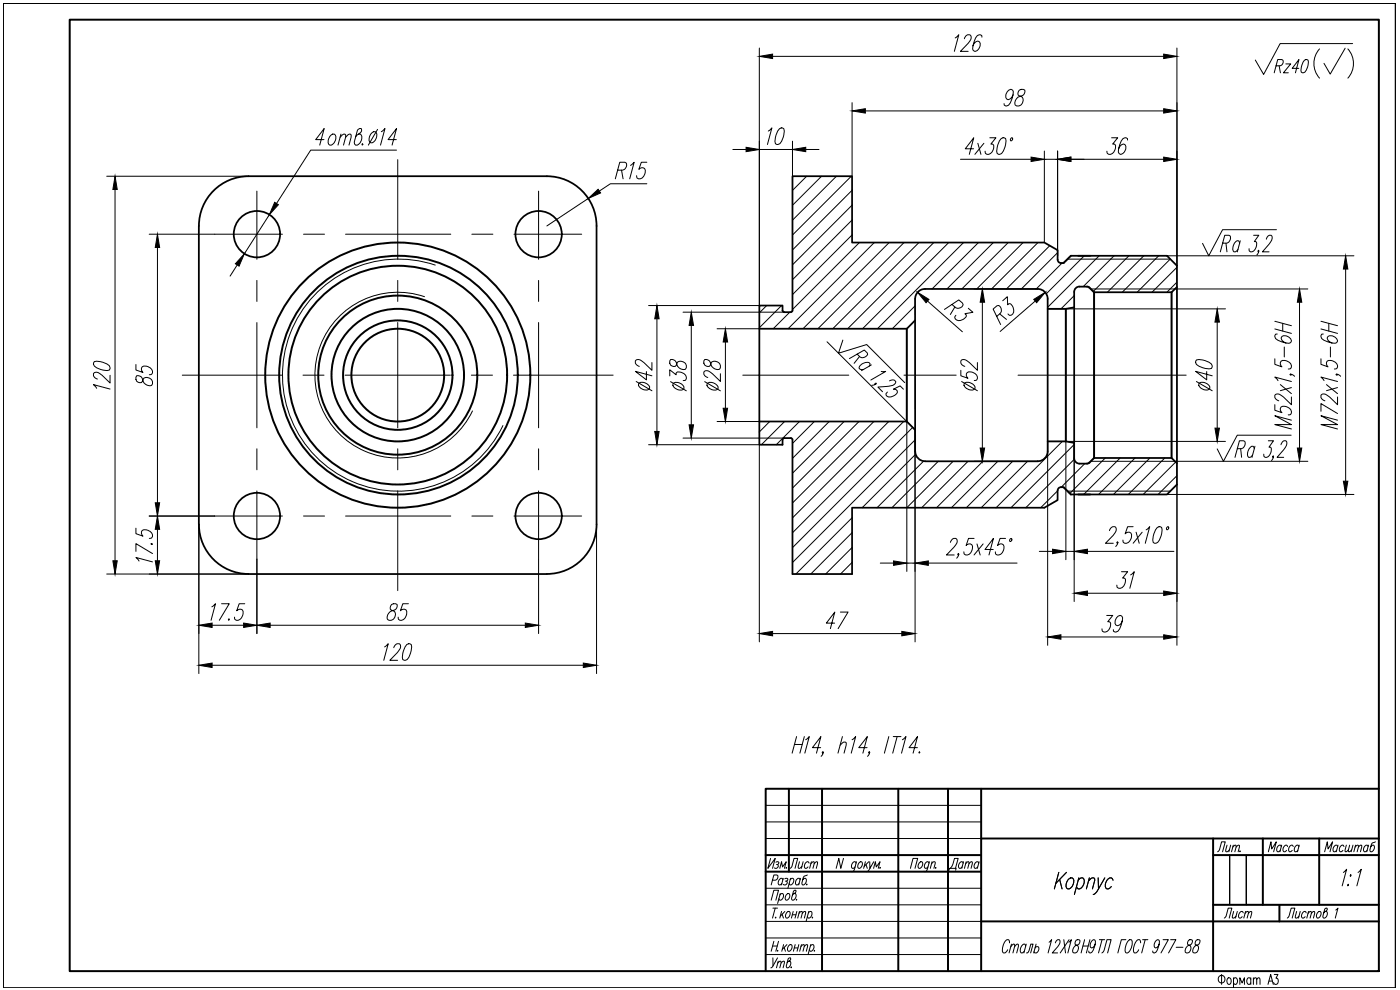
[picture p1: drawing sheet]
<svg xmlns="http://www.w3.org/2000/svg" width="420mm" height="297mm" viewBox="0 0 420 297" stroke-linecap="round" stroke-linejoin="round" font-family="sans-serif">
<defs><g id="words">
<text font-size="7.5" x="381" y="22.9">Rz40</text>
<text font-size="7.1" x="283.6" y="262.5">Дата</text>
<text font-size="6.6" x="396.2" y="256.8">Масштаб</text>
<g font-size="6.2">
<text x="236" y="261.8">Лист</text>
<text x="366.2" y="276.6">Лист</text>
</g>
</g></defs>
<!-- layer: 0 -->
<g fill="none" stroke="#000" stroke-width=".3">
<path d="M1 1h417.8v295.3h-417.8zM1 1h208.9h-208.9M209.9 1h208.9h-208.9M418.8 1v295.3M130.6 79.5a34.8 34.8 0 0 0-43.5 20.6 34.8 34.8 0 0 0 18.7 44.4 34.8 34.8 0 0 0 45.1-16.8M320.4 77.7h30.8M366.9 73h1.3a1.68 1.68 0 0 0 1-2.2l-.4-.2h-1.2l-1.4 5M367.9 73l.3 2.6M372 73l-.3-.8a2.21 2.21 0 0 0-1.7 2.9l.3 .5h.5l.7-.8M372.2 72.2l-.9 3.4M376.2 70.6h1.6l-1.4 1.9h.5a2.13 2.13 0 0 1-1.6 3.1l-.3-.3-.1-.7M377.8 75.3l-.2 .3 .1-.5v.7l-.5 .7"/>
<path d="M380 71.8l.1-.3a1.05 1.05 0 0 1 1.6-.7l.1 .3a2.79 2.79 0 0 1-.9 2.1l-2 2.4h2M383.1 68.9h-16.2l-4.1 7.9-1.9-3.8M127.4 89a24.9 24.9 0 0 0-31.2 14.6 24.9 24.9 0 0 0 13.3 31.8 24.9 24.9 0 0 0 32.3-12.1M327.3 86.7h25.3M252.9 102l-1.3 4 8.5-2.6 11.4 11.4M257.2 106.3l1 .8a1.69 1.69 0 0 0 2.2-.8l-.1-.4-.9-.9-4.5 2.6M258 107l-1.7 2M260.9 109.9l.2-.8a2.18 2.18 0 0 0-3.1 .9l-.2 .5 .3 .3h1.1M261.5 109.5l-3 1.7M262.9 115.2h-.3l.1-.2h.3l-.5 .5-.9 .1M264.5 111.4h1.3l-4.4 2.6M267 114.3l.2-.1a1.05 1.05 0 0 1 1.6 .6 2.09 2.09 0 0 1-2.2 1.1l-3.1 .2 1.4 1.4"/>
<path d="M271.1 116.8l-1-1-2 1 .9 .1 .2 .3a1.33 1.33 0 0 1-1.1 1.6 1.38 1.38 0 0 1-2.2-.6l.4-.6M327.3 138.4h25.3M371.3 134.6h1.3a1.68 1.68 0 0 0 1-2.1l-.4-.3h-1.2l-1.4 5M372.3 134.6l.3 2.6M376.4 134.6l-.3-.7a2.25 2.25 0 0 0-1.7 2.9l.3 .4h.5l.7-.7M376.6 133.9l-.9 3.3M380.6 132.2h1.6l-1.4 2h.5a2.12 2.12 0 0 1-1.6 3l-.3-.2-.1-.7M382.2 137l-.2 .2-.1-.2 .2-.2v.7l-.5 .7M384.4 133.4l.1-.2a1.05 1.05 0 0 1 1.6-.7l.1 .2a2.79 2.79 0 0 1-.9 2.2l-2 2.3h2M387.5 130.6h-16.2l-4.1 7.8-1.9-3.7M320.4 147.4h30.8M229.8 241.6h64.7"/>
<path d="M229.8 246.6h64.7M229.8 251.6h64.7M229.8 266.5h64.7M229.8 271.5h64.7M229.8 276.5h64.7M369 271.5v-14.9v14.9M374 271.5v-14.9v14.9M229.8 281.4h64.7M229.8 286.4h64.7"/>
</g>
<g fill="none" stroke="#000" stroke-width=".3">
<path d="M238.4 223.4h2.4M239.1 221l-1.4 5M241.4 221l-1.3 5M241.8 222l1.1-1-1.4 5M246.3 224.3h-2.5l2.6-3.3-1.4 5M247.1 225.7l-.2 .3-.2-.3 .3-.2a1.34 1.34 0 0 1-.6 1.4M252.1 223.6l1.1-.9h.5l.3 .2-.7 3.1M252.8 221l-1.3 5M255.7 222l1.1-1-1.3 5M260.2 224.3h-2.5l2.6-3.3-1.3 5M261 225.7l-.2 .3-.1-.3 .2-.2a1.34 1.34 0 0 1-.5 1.4M266.7 221l-1.3 5"/>
<path d="M268.1 221h2.3M269.2 221l-1.3 5M270.8 222l1.1-1-1.3 5M275.3 224.3h-2.5l2.6-3.3-1.4 5M276 225.5l-.2 .2 .1 .3 .2-.3M231.3 257.6l-.9 2.9 2.2-2.9-.8 2.9M232.8 258.7h.9a.57 .57 0 0 1-.6 .7M233.3 259.4a.7 .7 0 0 1 0 1 .7 .7 0 0 1-.9 0M253.1 257.6l-.8 2.9-.6-2.9-.8 2.9M256.9 259l-.1-.3a1.09 1.09 0 0 0-1.2 .5 1.09 1.09 0 0 0 .2 1.3l.8-.4M257 258.6l-.8 2.6a.52 .52 0 0 1-.8 .2M257.7 259l.8-.4a1.25 1.25 0 0 1-.8 1.9 1.01 1.01 0 0 1 0-1.5z"/>
<path d="M259.7 258.6l-.5 1.9M259.9 259.4l.4 1.1M260.7 258.6l-1.4 1.4M261 258.6l.1 1.9 1.1-1.9M275.8 259l.8-.4a1.25 1.25 0 0 1-.8 1.9 1.01 1.01 0 0 1 0-1.5zM278.8 259l-.3-.4a1.25 1.25 0 0 0-.8 1.9l.8-.4M278.9 258.6l-.6 2.2a.82 .82 0 0 1-.9 .7l-.1-.1M279.6 259.1l.6-.5 .5 .1-.4 1.8M279.7 258.6l-.5 1.9M365.4 255.6l.6-.6 .6-2.4h1.1l-.8 3M368.2 253.6l-.4 1.8 .5 .2 .7-.6M369.3 253.6l-.5 2"/>
<path d="M370 254.1l.6-.5 .4 .1-.4 1.9M370.1 253.6l-.5 2M371 254.1l.6-.5 .4 .1-.4 1.9M372.2 255.3l-.1 .3 .1-.2M380.6 255.6l.8-3 .3 2.1 1.3-2.1-.8 3M384.5 254l-.1-.3a1.09 1.09 0 0 0-1.1 .4 1.09 1.09 0 0 0-.1 1.2l.5 .3 .5-.5M384.6 253.6l-.5 2M386.4 254l-.2-.4a1.23 1.23 0 0 0-.9 2l.8-.5M388.1 254l-.1-.3a1.09 1.09 0 0 0-1.2 .6 1.09 1.09 0 0 0 .2 1.3l.8-.5M389.8 254l-.1-.3a1.09 1.09 0 0 0-1.1 .4 1.09 1.09 0 0 0-.1 1.2l.5 .3 .5-.5M389.9 253.6l-.5 2M231.4 270.1l.8-3h1.4l-.8 3"/>
<path d="M231.8 264.1l1.3-.2 .3-.4v-.8l-1.2-.2-.8 3M232 272.5h1.3M232.6 272.5l-.8 3M232.8 275.2l-.1 .3 .2-.2M234 268.5l.9-.4a1.25 1.25 0 0 1-.9 2l-.2-.4M234.2 268.1l-.8 3M234.6 273.5l-.6 2M234.7 274.3l.4 1.2M235 263.9l-.3-.4a1.25 1.25 0 0 0-.9 2l.8-.4M235.1 263.5l-.6 2M235.5 263.7h.9a.57 .57 0 0 1-.7 .7M235.5 273.5l-1.3 1.4"/>
<path d="M236 268.5l.8-.4a1.25 1.25 0 0 1-.9 2l-.3-.4zM236 264.4a.7 .7 0 0 1 0 .9 .7 .7 0 0 1-.9 .1M236.3 273.6l.6-.1a1.25 1.25 0 0 1-.9 2l-.2-.9zM237.1 263.9l.8-.4a1.25 1.25 0 0 1-.8 2l-.3-.4M237.2 263.5l-.7 3M237.8 274.5h1.1M238 273.5l-.5 2M238.3 268.1h.3a1.25 1.25 0 0 1-.8 2l-.2-.6 .5-2.1 .4-.3 .4 .2a.96 .96 0 0 1-.8 .9l-.3 .3M239.1 269.8l-.1 .3 .1-.2M239.1 273.5l-.5 2M239.8 274l.6-.5 .4 .1-.4 1.9M239.9 273.5l-.5 2"/>
<path d="M240.1 263.9l-.1-.2a1.09 1.09 0 0 0-1.1 .4 1.09 1.09 0 0 0-.1 1.1l.5 .3 .5-.4M240.2 263.5l-.5 2M240.8 274l.6-.5 .4 .1-.4 1.9M242.2 265.2l-.1 .3 .1-.1M242.3 262.5l-1.2 .7-.4 1.7v.5a1.1 1.1 0 0 0 1.1-.4 1.1 1.1 0 0 0 .1-1.2l-.5-.3-.5 .4M242.6 273.9l.8-.4a1.25 1.25 0 0 1-.8 2l-.3-.5M242.7 273.5l-.8 3M243.8 275.2v.3l.1-.2M261.1 260.5l-.4 .6-.6 .4M262.2 260.5l.5-1.9 .3 1.5 1.1-1.5-.5 1.9M264.1 260.2v.3l.1-.1M273.2 260.5l.8-2.9h1.4l-.8 2.9"/>
<path d="M280.8 260.2v.3l.1-.1M317.8 261.7l-1.4 5M318 263.8l.7 2.9M320.1 261.7l-3.2 3.3M320.1 261.7l-3.2 3.4M320.4 264.1l.9-.7h.5a2.07 2.07 0 0 1-1.4 3.3 1.4 1.4 0 0 1-.3-1.9zM323.1 266l.5 .7a2.07 2.07 0 0 0 1.3-3.3h-.5l-.8 .7 .8-.7h.5a2.07 2.07 0 0 1-1.3 3.3l-.5-.7M323.8 263.4l-1.4 5 1.4-5M326.9 263.4l-.9 3.3M327.9 266.7l.7-2.6-.3-.7h-.5l-1.1 .9 1.1-.9 .7 .3-.6 3M329.6 263.4l.1 3.3 1.9-3.3M329.7 266.7a2.22 2.22 0 0 1-1.6 1.7 2.1 2.1 0 0 0 1.6-1.7"/>
<path d="M333.5 266l-.8 .7h-.5a2.07 2.07 0 0 1 1.4-3.3l.4 .7-.4-.7a2.07 2.07 0 0 0-1.4 3.3h.5l.8-.7M386.3 275.5l.5-.6 .7-2.4h1.1l-.8 3M389.1 273.5l-.4 1.8 .5 .2 .6-.6M390.2 273.5l-.5 2M392 273.9l-.1-.3a1.11 1.11 0 0 0-1.2 .6 1.11 1.11 0 0 0 .2 1.3l.8-.5M392.6 274l.6-.5 .4 .1-.4 1.9M392.7 273.5l-.5 2M393.6 274l.6-.5 .4 .1-.4 1.9M395.7 273.6l.5-.1a1.25 1.25 0 0 1-.8 2l-.3-.9zM397.8 273.5h.3a1.25 1.25 0 0 1-.9 2l-.2-.6 .6-2.1 .3-.3 .4 .1a.96 .96 0 0 1-.8 1l-.2 .3M400.9 273.1l.6-.6-.8 3M403.2 261.8l.9-1-1.3 5"/>
<path d="M404.6 265.3l-.1 .5zM405.4 262.5l-.1 .5zM407.6 261.8l.9-1-1.3 5M231.9 283.8h1.4M232 287.4v2.4M232.2 282.4l-.8 3M233.3 287.4l-1.5 2.7-.5 .3M233.4 288.9l.7-.5 .3 .1-.4 1.9M233.4 285.1l-.1 .3 .2-.1M233.6 288.4l-.6 2M233.6 282.4l-.8 3M234.4 288.9l.7-.5 .3 .1-.4 1.9"/>
<path d="M235.2 283.4l-.6 2M235.3 284.3l.4 1.1M236.2 283.4l-1.4 1.4M236.8 288.4h.3a1.25 1.25 0 0 1-.9 2l-.2-.6 .5-2.1 .4-.3 .4 .1a.96 .96 0 0 1-.8 1l-.3 .3M236.9 283.5l.6-.1a1.25 1.25 0 0 1-.9 2l-.2-.9zM237.5 290.1l-.1 .3 .2-.2M238.4 284.4h1.1M238.6 283.4l-.5 2M239.7 283.4l-.5 2M240.4 284l.6-.6 .4 .1-.4 1.9M240.5 283.4l-.5 2M241.4 284l.6-.6 .4 .1-.4 1.9"/>
<path d="M243.2 283.8l.8-.4a1.25 1.25 0 0 1-.8 2l-.3-.4M243.3 283.4l-.8 3M244.5 285.1l-.1 .3 .1-.1M303 282.9l-.2-.8-.6-.2a3.7 3.7 0 0 0-1.2 3.8l.1 .2a1.25 1.25 0 0 0 1.3-.9M303.3 284l.8-.7 .4 .2-.5 2.4M303.6 283.3l-.8 2.6M304.5 284l.8-.7 .4 .2-.6 2.4M307.8 283.8l-.3-.5a1.77 1.77 0 0 0-1 2.6h.3l.6-.6M308 283.3l-.7 2.6M308.1 285.9l.5-.2 .8-2.4h.6l-.7 2.6M310.6 284.4l.5-.4h.3a1.08 1.08 0 0 1 .3 1.3 1.08 1.08 0 0 1-1.1 .6l-.3-.4M310.9 283.3l-.7 2.6"/>
<path d="M314.8 282.7l.8-.8-1.1 4M316.7 282.9l.1-.2a.84 .84 0 0 1 1.3-.6v.6l-.3 .8-2 2.4h1.6M319.3 281.9l.5 4M320.8 282.7l.7-.8-1 4M320.9 281.9l-2.7 4M322.9 282.1a.95 .95 0 0 0-.3 1.1 .95 .95 0 0 0 .9 .6 1.26 1.26 0 0 1 0 1.6 1.26 1.26 0 0 1-1.5 .3 2.1 2.1 0 0 1 1.8-2.4 .85 .85 0 0 0 0-1.4zM325 283.8h1.6M325.5 281.9l-1.1 4M327.1 281.9l-1.1 4M328.7 283.3a1.3 1.3 0 0 1-1.1 1.1 1.52 1.52 0 0 1 .7-2.5l.3 .2a4.3 4.3 0 0 1-1.3 3.8l-.5-.2v-.4M329.9 281.9h1.6M330.7 285.9l.7-.7 .8-3.3h1.3l-1.1 4"/>
<path d="M330.7 281.9l-1 4M337.9 281.9h-1.4l-1 4M338.8 282.1l.7-.2a3.3 3.3 0 0 1-1.1 4h-.4a3.4 3.4 0 0 1 .8-3.8zM342.3 282.9l-.1-.8-.7-.2a3.5 3.5 0 0 0-1 4 1.25 1.25 0 0 0 1.2-.9M342.9 281.9h1.6M343.7 281.9l-1.1 4M347.9 283.3a1.3 1.3 0 0 1-1.1 1.1 1.54 1.54 0 0 1 .8-2.5l.3 .2a4.7 4.7 0 0 1-1 3.6l-.6 .2-.3-.2v-.4M349 281.9h1.6l-2.2 4M351.3 281.9h1.6l-2.2 4M353 284.2h2M356.7 282.1a.95 .95 0 0 0-.3 1.1 .95 .95 0 0 0 .9 .6 1.26 1.26 0 0 1-.1 1.6 1.26 1.26 0 0 1-1.4 .3 2.1 2.1 0 0 1 1.8-2.4 .85 .85 0 0 0 0-1.4zM359 282.1a.95 .95 0 0 0-.4 1.1 .95 .95 0 0 0 1 .6 1.27 1.27 0 0 1-.1 1.6 1.27 1.27 0 0 1-1.5 .3 2.1 2.1 0 0 1 1.8-2.4 .87 .87 0 0 0 0-1.4z"/>
<path d="M366.6 292.4v3M368.5 293.5a.94 .94 0 0 1 1.1 .6 .94 .94 0 0 1-.4 1.1l-.2 .2a1.06 1.06 0 0 1-.8-.8 1.06 1.06 0 0 1 .3-1.1zM370.2 293.8l.4-.4a1.01 1.01 0 0 1 .8 1 1.01 1.01 0 0 1-.8 1l-.4-.5M370.2 293.4v2.9M372.1 295.4v-2l.7 1.5 .7-1.5v2M375.4 293.8l-.2-.3a.9 .9 0 0 0-1 .5 .9 .9 0 0 0 .2 1.1l.6 .3 .4-.5M375.4 293.4v2M376.2 293.9l.5-.5 .3 .1 .2 1.9M376.2 293.4v2M377.2 293.9l.5-.5 .3 .1 .1 1.9M380.5 295.4l.8-3 .8 3M380.8 294.4h1"/>
<path d="M382.4 292.4h1.1l-.6 1.1a.9 .9 0 0 1 .7 1.1 .9 .9 0 0 1-1.2 .6l-.2-.4"/>
<circle cx="366.6" cy="293.7" r="1.1"/>
</g>
<g fill="none" stroke="#000" stroke-width=".59">
<path d="M20.9 5.9h392.9v285.5h-392.9zM321.4 76.8l-2.1 2M272.1 98.6v27.9M319.9 92.7v39.7M326.2 86l.7 .3M326.9 86.3l1.4 1.4v49.7l-1.4 1.4M351.6 87.7v49.7M326.9 138.8l-.7 .3M319.3 146.3l2.1 2.1M236.8 236.7v24.8M246.7 236.7v54.7M269.6 236.7v54.7"/>
<path d="M284.5 236.7v54.7M294.5 236.7v54.7M413.8 236.7h-184v54.7M229.8 256.6h64.7M294.5 251.6h119.3M364.1 256.6h49.7M364.1 251.6v39.8M379 251.6v19.9M395.9 251.6v19.9M229.8 261.5h64.7M294.5 276.5h119.3M364.1 271.5h49.7"/>
<path d="M384 271.5v5"/>
<circle cx="119.4" cy="112.6" r="39.8"/>
<circle cx="119.4" cy="112.6" r="32.8"/>
<circle cx="119.4" cy="112.6" r="23.9"/>
<circle cx="119.4" cy="112.6" r="19.9"/>
<circle cx="119.4" cy="112.6" r="16.4"/>
<circle cx="119.4" cy="112.6" r="13.9"/>
<circle cx="119.6" cy="112.6" r="35.8"/>
</g>
<g fill="none" stroke="#000" stroke-width=".3">
<path d="M242.1 52.9l-4.3 4.2M246.6 52.9l-8.8 8.7M251 52.9l-13.2 13.2M255.5 52.9l-17.7 17.6M255.7 57.1l-17.9 17.9M255.7 61.6l-17.9 17.9M255.7 66l-17.9 17.9M255.7 70.5l-17.9 17.9M257.9 72.8l-20.1 20.1M262.4 72.8l-25.9 25.8M266.9 72.8l-25.9 25.8M271.3 72.8l-25.8 25.8"/>
<path d="M275.8 72.8l-25.9 25.8M280.3 72.8l-25.9 25.8M284.7 72.8l-25.8 25.8M289.2 72.8l-25.9 25.8M293.7 72.8l-14 13.9M298.1 72.8l-13.9 13.9M302.6 72.8l-13.9 13.9M307.1 72.8l-14 13.9M311.5 72.8l-13.9 13.9M315.1 73.7l-13 13M317.4 75.8l-10.9 10.9M318.7 78.9l-7.7 7.8"/>
<path d="M325.4 76.8l-11.4 11.4M329.9 76.8l-15.5 15.4M334.3 76.8l-9.2 9.2M338.8 76.8l-10.7 10.6M343.3 76.8l-11 10.9M347.7 76.8l-10.9 10.9M351.2 77.7l-9.9 10M230.1 91.7l-2.2 2.2M234.6 91.7l-6.7 6.6M237 93.7l-4.9 4.9M274.6 91.8l-6.8 6.8M322.4 88.7l-4 4"/>
<path d="M353.2 80.2l-7.5 7.5M353.2 84.7l-3 3M231 126.5l-3.1 3.1M235.5 126.5l-7 6.9M239.9 126.5l-6.9 6.9M244.4 126.5l-6.6 6.6M248.9 126.5l-11.1 11M253.3 126.5l-15.5 15.5M257.8 126.5l-20 20M262.3 126.5l-24.5 24.4M266.7 126.5l-28.9 28.9M271.2 126.5l-33.4 33.4"/>
<path d="M273.9 128.2l-36.1 36.1M274.6 132l-36.8 36.8M274.8 136.3l-16.1 16M277.2 138.4l-14 13.9M281.6 138.4l-13.9 13.9M286.1 138.4l-14 13.9M290.5 138.4l-13.9 13.9M295 138.4l-13.9 13.9M299.5 138.4l-14 13.9M303.9 138.4l-13.9 13.9M308.4 138.4l-13.9 13.9M318.8 132.4l-19.9 19.9"/>
<path d="M322.4 133.4l-19 18.9M322.4 137.8l-14.5 14.5M325.6 139.1l-7.1 7.1M331.7 137.4l-10.6 10.7M336.2 137.4l-11 11M340.6 137.4l-10.9 11M345.1 137.4l-10.9 11M349.6 137.4l-11 11M352.8 138.6l-9.7 9.8M255.7 155.3l-16.8 16.9M255.7 159.8l-12.4 12.4M317.4 147.3l-5.1 5"/>
<path d="M353.2 142.7l-5.6 5.7M255.7 164.3l-7.9 7.9M255.7 168.7l-3.4 3.5"/>
</g>
<g fill="none" stroke="#000" stroke-width=".53">
<path d="M59.7 67.8v89.5M59.7 67.8a14.9 14.9 0 0 1 14.9-14.9h89.5a14.9 14.9 0 0 1 14.9 14.9M179 67.8v89.5a14.9 14.9 0 0 1-14.9 14.9M317.4 77.9v-2.8l-4-2.3h-57.7v-19.9h-17.9v40.3M317.4 77.9a1.24 1.24 0 0 0 2 .9M321.4 76.8h28.8l3 2.9v65.7l-3 3h-26.6M234.9 93.2v-1.5h-7v41.7h7v-1.4l.2-.5 2.2-.1 .5 .5v40.3h17.9v-19.9h57.7l4-2.2v-2.9M234.9 93.1l.4 .6 2-.1 .5-.5M274.6 96.1l-2.5 2.5h-44.2M274.6 89.7l.1 45.7a2.97 2.97 0 0 0 2.9 3M274.6 89.7a2.97 2.97 0 0 1 3-3h33.8a2.97 2.97 0 0 1 3 3v45.7a2.97 2.97 0 0 1-3 3M322.4 92.2l-2.5 .5h-5.5"/>
<path d="M326.2 86h-2.2a1.6 1.6 0 0 0-1.6 1.6v49.9a1.6 1.6 0 0 0 1.6 1.6h2.2M353.2 86.1l-1.6 1.6h-23.3M227.9 126.5h44.2l2.5 2.5M277.6 138.4h33.8M314.4 132.4h5.5l2.5 .5M328.3 137.4h23.3l1.6 1.6M59.7 157.3a14.9 14.9 0 0 0 14.9 14.9M319.4 146.3l-.4-.1a1.21 1.21 0 0 0-1.6 1M321.4 148.4h5.8M74.6 172.2h89.5"/>
<circle cx="77.1" cy="70.3" r="7"/>
<circle cx="161.6" cy="70.3" r="7"/>
<circle cx="77.1" cy="154.8" r="7"/>
<circle cx="161.6" cy="154.8" r="7"/>
</g>
<g fill="none" stroke="#000" stroke-width=".3">
<path d="M77.1 57.3v20.5M119.4 47.9v29.9M161.6 57.3v20.5M64.4 70.3h20.4M91.1 70.3h6.3M103.7 70.3h31.6M141.6 70.3h6.3M154.2 70.3h20.4M77.1 84.1v6.3M77.1 96.8v31.6M119.4 84.1v6.3M119.4 96.8v31.6"/>
<path d="M161.6 84.1v6.3M161.6 96.8v31.6M54.7 112.6h29.9M90.9 112.6h6.3M103.6 112.6h31.6M141.5 112.6h6.3M154.1 112.6h29.9M222.9 112.6h31.8M271.3 112.6h15.7M305.5 112.6h50.5M77.1 134.7v6.3M119.4 134.7v6.3"/>
<path d="M161.6 134.7v6.3M64.4 154.8h20.4M77.1 147.3v20.5M91.1 154.8h6.3M103.7 154.8h31.6M119.4 147.3v29.9M141.6 154.8h6.3M154.2 154.8h20.4M161.6 147.3v20.5"/>
</g>
<g fill="none" stroke="#000" stroke-width=".3">
<path d="M227.9 14.4v77.3h-33.2M231.9 16.9h117.3M286.7 11.4l1-1-1.3 5M289.4 11.6l.1-.2a1.06 1.06 0 0 1 .8-.9 1.06 1.06 0 0 1 1.1 .4 2.34 2.34 0 0 1-.9 2.1l-2.3 2.4h2.4M294.7 11.2l-.1-.5-.7-.3a3.7 3.7 0 0 0-1.9 3.4l-.1 .9 .2 .5 .5 .2a2 2 0 0 0 1.4-2.8l-.5-.3a1.69 1.69 0 0 0-1.5 1.5M353.2 14.4v65.3M403.7 14.5l-4.5 7.7-1.9-3.2M404.5 14.7a6.6 6.6 0 0 1 0 8.7M405.9 13.1h-21.7l-5 9.2-2.5-4.3M111.7 39.8l.9-.3a2.09 2.09 0 0 1-1.4 3.3 2.16 2.16 0 0 1 .5-3zM113.3 38.8l-2.8 4.7M114.4 39.5l1.1-.9-1.3 4.9"/>
<path d="M230.6 39.3l1.1-.9-1.4 4.9M233.9 38.6l.6-.2 .7 .2a5.6 5.6 0 0 1-1.2 4.5l-.5 .2-.8-.2a5.5 5.5 0 0 1 1.2-4.5zM255.7 30.8v22.1M259.7 33.3h89.5M304 28.5a1.39 1.39 0 0 1-1.9 1.2 2 2 0 0 1 1.4-2.9l.4 .3a5 5 0 0 1-1.2 4.4l-.9 .3-.4-.3-.1-.4M305.9 27.1a1.13 1.13 0 0 0-.1 1.6 1.58 1.58 0 0 1 1.2 1.9 1.58 1.58 0 0 1-1.9 1.2l-.4-.3a2.19 2.19 0 0 1 2.1-2.8 1.42 1.42 0 0 0 .8-1.6l-.5-.3zM32 52.9h42.6M34.5 56.9v111.4M97.2 41.9h-2.5l2.6-3.3-1.3 4.9M99.4 40.5l.9-.3a2.07 2.07 0 0 1-1.4 3.3 2.13 2.13 0 0 1 .5-3zM102.1 41.2l1.1-1 .5 .3-.6 3M102.3 40.2l-.9 3.3"/>
<path d="M103.7 41.2l1.1-1 .6 .3-.7 3M107.6 40.2h.5a2.07 2.07 0 0 1-1.4 3.3l-.4-.9 1-3.5 .6-.5h.5l.1 .2a1.64 1.64 0 0 1-1.3 1.7l-.4 .4M108.8 43.1l-.2 .2 .1 .2 .3-.2M118.9 41.9h-2.4l2.5-3.3-1.3 4.9M119 45h-25.8l-10.2 16.1M176.6 59.5l-12.5 8.3M185.4 51.1h1.5a1.57 1.57 0 0 0 1-2.2l-.4-.2h-1.5l-1.3 5M186.5 51.1l.5 2.6M189.2 49.6l1.1-.9-1.3 5M194.1 55.1h-10.9l-3.3 2.2M194.1 48.7h-1.6l-.8 2.1a1.08 1.08 0 0 1 1.1-.5 1.08 1.08 0 0 1 .9 .8 2.17 2.17 0 0 1-2.1 2.6l-.4-.3-.1-.7M219.9 44.9h4"/>
<path d="M227.9 44.9h9.9M237.8 42.4v10.5M241.8 44.9h4M288.3 47.8h21.1M292.2 44.6h-2.5l2.5-3.3-1.3 5M293.5 43l.9 3.3M295.3 43l-2.7 3.3M297.1 41.3h1.8l-1.5 1.9h.5a2.01 2.01 0 0 1-1.7 3.1l-.4-.2-.2-.7M300.5 41.6l.5-.3 .8 .3a5.7 5.7 0 0 1-1.2 4.5l-.6 .2-.7-.2a5.7 5.7 0 0 1 1.2-4.5zM303.5 41.4l.4 .2-.1 .4-.4 .3-.2-.3zM313.4 47.8h4M313.4 45.3v27.5"/>
<path d="M317.4 45.3v31.5M321.4 47.8h27.8M333.6 41.3h1.8l-1.5 1.9h.5a2.03 2.03 0 0 1-1.6 3.1l-.5-.2-.1-.7M338.4 42v-.4l-.8-.3a3.7 3.7 0 0 0-1.9 3.3l-.1 1 .7 .7a2.01 2.01 0 0 0 1.4-2.8l-.4-.3a1.73 1.73 0 0 0-1.6 1.4M44.8 70.3h19.6M47.3 74.3v76.6M71.2 79.5l-2.1 3.3M80.8 64.4l-7.5 11.8M350.2 76.8h56.1M197.2 95.7v33.8M205 93.7h30.3M207.5 97.6v29.9"/>
<path d="M215.2 98.6h12.7M278.4 90.3l10.4 9.2M285.7 91.3l1.1 1a1.58 1.58 0 0 0 2.2-.9l-.1-.4-1.2-1-4.3 2.8M286.6 92.1l-1.4 2.3M290.6 92.5l1.4 1.2-2.4 .4 .4 .4a2.02 2.02 0 0 1-3.3 1.2l-.2-.5 .4-.6M292.3 86.7h19.1M294.8 90.7v43.7M299.1 94.9l1.2-.9a1.58 1.58 0 0 0-.6-2.3l-.5 .1-1.1 .9 2.2 4.7M300 94.2l2.1 1.6M300.9 90.2l1.4-1.2 .1 2.4 .4-.3a2.01 2.01 0 0 1 .8 3.4l-.5 .1-.6-.4M310.7 90.3l-10.5 9.2M314.4 92.7h53.4"/>
<path d="M352.6 86.7h39.9M365.3 96.6v31.9M382.6 98.7l5 1.3M382.6 96.4l5 1.3M385 97v2.3M390 90.7v43.7M396.4 98.7l5 1.3M396.4 96.4l5 1.3M398.8 97v2.3M403.8 80.7v63.7M28.3 108.5a5.7 5.7 0 0 1 4.5 1.2l.2 .6-.2 .7a5.5 5.5 0 0 1-4.5-1.2l-.2-.5zM29 116.5l-.9-1.1 4.9 1.3"/>
<path d="M33 112.6v2.3l-2.3-2.3a2.14 2.14 0 0 0-2.4-.8l-.2 .3a1.43 1.43 0 0 0 1.1 1.6M40.8 109.4v1.6l2.1 .8a1.1 1.1 0 0 1 .2-2 2.17 2.17 0 0 1 2.7 2.1l-.3 .4-.7 .1M41 112.7a1.22 1.22 0 0 0 0 1.7 1.22 1.22 0 0 0 1.7 .1 1.58 1.58 0 0 1 1.9-1.2 1.58 1.58 0 0 1 1.2 1.9l-.3 .4a2.22 2.22 0 0 1-2.8-2.1 1.49 1.49 0 0 0-1.7-.8zM190.9 114.5l4.8 2.7M191.9 114.9a2.24 2.24 0 0 1 3.1 1.6 2.07 2.07 0 0 1-3.4-1.3zM194 111.5v2.5l-3.3-2.6 5 1.4M195.7 108.8v2.3l-2.4-2.3a2.09 2.09 0 0 0-2.4-.8l-.2 .3a1.43 1.43 0 0 0 1.2 1.6M201 112.8v-1.8l1.9 1.5 .2-.8a2.23 2.23 0 0 1 2.9 1.9l-.3 .5-.7 .1M201.2 107.9a1.22 1.22 0 0 0 .1 1.6 1.22 1.22 0 0 0 1.6 .1 1.57 1.57 0 0 1 1.9-1.2 1.57 1.57 0 0 1 1.2 1.9l-.3 .4a2.19 2.19 0 0 1-2.8-2.1 1.49 1.49 0 0 0-1.7-.7zM201.2 114.5l4.8 2.8M202.2 114.9a2.19 2.19 0 0 1 3.1 1.7 2.07 2.07 0 0 1-3.3-1.4zM211.5 107.9a1.21 1.21 0 0 0 0 1.6 1.21 1.21 0 0 0 1.6 .1 1.57 1.57 0 0 1 1.9-1.2 1.57 1.57 0 0 1 1.2 1.9l-.2 .4a2.19 2.19 0 0 1-2.9-2.1 1.47 1.47 0 0 0-1.6-.7z"/>
<path d="M211.5 114.5l4.7 2.8M212.4 114.9a2.21 2.21 0 0 1 3.1 1.7 2.08 2.08 0 0 1-3.3-1.4zM216.2 112.1v2.3l-2.4-2.2a2.12 2.12 0 0 0-2.3-.8l-.3 .2a1.43 1.43 0 0 0 1.2 1.7M217.7 102.6v19.9M248.2 102.6l26.4 26.4v63.6M288.4 111.1v1.7l2.1 .7a1.08 1.08 0 0 1-.5-1 1.08 1.08 0 0 1 .7-.9 2.17 2.17 0 0 1 2.6 2l-.2 .4-.7 .2M288.6 114.5l4.7 2.7M289.5 114.9a2.23 2.23 0 0 1 3.1 1.6 2.05 2.05 0 0 1-3.3-1.3zM293.3 108.8v2.3l-2.3-2.3a2.14 2.14 0 0 0-2.4-.8l-.2 .3a1.39 1.39 0 0 0 1.1 1.6M359.1 108a5.6 5.6 0 0 1 4.5 1.2l.2 .6-.2 .8a5.8 5.8 0 0 1-4.5-1.3l-.3-.5zM359.1 114.5l4.7 2.7M360 114.9a2.23 2.23 0 0 1 3.1 1.6 2.05 2.05 0 0 1-3.3-1.3z"/>
<path d="M362.1 111.5v2.5l-3.3-2.6 5 1.4M382.6 107.7v1.6l2.1 .8a1.08 1.08 0 0 1-.5-1.1 1.08 1.08 0 0 1 .8-.9 2.17 2.17 0 0 1 2.6 2.1l-.3 .4-.7 .1M383.3 100.2l-.5 .1-.2 .7a3.8 3.8 0 0 0 3.3 1.9l.9 .1 .5-.2 .3-.4a2 2 0 0 0-2.9-1.5l-.2 .5a1.69 1.69 0 0 0 1.4 1.5M383.5 114.2l-.9-1.1 5 1.4M384.2 115.4l3.4 2.7M385.4 104.1v3M387.3 112.2l.3 .3-.3 .1-.2-.2a1.34 1.34 0 0 1 1.4 .5M387.6 119.1v2.3l-2.4-2.3a2.17 2.17 0 0 0-2.4-.8l-.2 .3a1.42 1.42 0 0 0 1.2 1.6M387.6 116.3l-3.4 .9M396.4 107.7v1.6l2.2 .8a1.1 1.1 0 0 1 .2-2 2.17 2.17 0 0 1 2.6 2.1l-.2 .4-.7 .1M397.1 100.2l-.4 .1-.3 .7a3.7 3.7 0 0 0 3.3 1.9l1 .1 .5-.2 .2-.4a2.01 2.01 0 0 0-2.8-1.5l-.3 .5a1.69 1.69 0 0 0 1.4 1.5M397.4 114.2l-1-1.1 5 1.4"/>
<path d="M398.1 115.4l3.3 2.7M399.3 104.1v3M401.2 112.2l.2 .3-.2 .1-.3-.2a1.31 1.31 0 0 1 1.4 .5M401.4 119.1v2.3l-2.4-2.3a2.17 2.17 0 0 0-2.3-.8l-.3 .3a1.42 1.42 0 0 0 1.2 1.6M401.4 116.3l-3.3 .9M194.7 133.4h33.2v59.2M205 131.4h30.3M215.2 126.5h12.7M272.1 126.5v45M292.3 138.4h19.1M319.9 132.4v35.5M322.4 132.9v47.6"/>
<path d="M352.6 138.4h39.9M367.8 132.4h-53.4v61.2M382.6 121.4v1.7l2.1 .7a1.08 1.08 0 0 1-.5-1 1.08 1.08 0 0 1 .8-.9 2.17 2.17 0 0 1 2.6 2l-.3 .5-.7 .1M387.6 126.1l-5-1.4 5 2.7h-5l5 1.3M396.4 123.4v-2.3l5 3M401.4 126.1l-5-1.4 5 2.7h-5l5 1.3M40.8 158.5v1.6l2.1 .8a1.1 1.1 0 0 1 .2-2 2.17 2.17 0 0 1 2.7 2.1l-.3 .4-.7 .1M44.8 154.8h19.6M47.3 158.8v9.5M59.7 157.3v44.8M179 157.3v44.8M333 159.2v-.2a1.23 1.23 0 0 1 1.9-.7 1.46 1.46 0 0 1-.3 1.6l-2.8 3.1h2.3"/>
<path d="M340.1 158h-1.7l-.7 2.2a1.08 1.08 0 0 1 1-.5 1.08 1.08 0 0 1 .9 .7 2.17 2.17 0 0 1-2 2.6l-.5-.2-.1-.7M341 159.7l.9 3.3M342.8 159.7l-2.7 3.3M344 159l1-1-1.3 5M347.3 158.3l.6-.3 .7 .3a5.6 5.6 0 0 1-1.2 4.5l-.5 .2-.8-.2a5.6 5.6 0 0 1 1.2-4.5zM350.2 148.4h56.1M350.4 158.1l.4 .1-.2 .5-.3 .3-.2-.3zM353.2 145.4v48.2M32 172.2h42.6M40.8 165.4v-2.3l5 3M41.7 168.3l-.9-1 5 1.3M45.5 163l.3 .3-.3 .1-.2-.2"/>
<path d="M77.1 167.8v22.3M161.6 167.8v22.3M264.2 169h4M272.1 169h2.5M278.6 169h26.6M285.2 162.7l.1-.2a1.06 1.06 0 0 1 .8-.9 1.06 1.06 0 0 1 1.1 .4 2.33 2.33 0 0 1-.9 2.1l-2.3 2.4h2.4M287.7 166.3l-.2 .2 .1-.4a1.37 1.37 0 0 1-.5 1.4M292.3 161.5h-1.6l-.8 2.2a1.08 1.08 0 0 1 1.1-.5 1.08 1.08 0 0 1 .9 .7 2.14 2.14 0 0 1-2.1 2.6l-.4-.2-.1-.7M293.2 163.2l1 3.3M295 163.2l-2.7 3.3M298.1 164.9h-2.5l2.5-3.4-1.3 5M301.8 161.5h-1.7l-.7 2.2a1.08 1.08 0 0 1 1-.5 1.08 1.08 0 0 1 .9 .7 2.14 2.14 0 0 1-2 2.6l-.4-.2-.2-.7"/>
<path d="M303.3 161.6l.4 .2-.1 .5-.4 .2-.2-.2zM311.9 165.4h4M319.9 165.4h2.5M326.4 178h22.8M326.4 165.4h25.9M335.5 162.8l-.2 .2-.1-.2 .2-.3a1.34 1.34 0 0 1-.6 1.5M336.6 171.5h1.8l-1.5 1.9 .8 .3a2.23 2.23 0 0 1-1.9 2.8l-.5-.2-.1-.7M339.3 172.5l1.1-1-1.3 5M63.6 182.1l1.1-1-1.4 5M63.7 187.6h9.4M63.7 199.6h111.4M66.5 181.1h2.3l-3 5"/>
<path d="M68.8 185.6l-.3 .3 .1 .2 .3-.2M73.5 181.1h-1.7l-.8 2.2a1.1 1.1 0 0 1 2 .2 2.17 2.17 0 0 1-2 2.6l-.5-.2-.1-.7M81.1 187.6h76.6M115.4 194.1l1.1-1-1.3 5M117.5 181.4a1.13 1.13 0 0 0-.1 1.6 1.58 1.58 0 0 1 1.3 1.9 1.58 1.58 0 0 1-2 1.2l-.4-.2a2.19 2.19 0 0 1 2.1-2.9 1.42 1.42 0 0 0 .8-1.6l-.4-.3zM118.2 194.3v-.2a1.23 1.23 0 0 1 1.9-.7 1.42 1.42 0 0 1-.3 1.6l-2.8 3.1h2.3M122.1 193.4l.5-.3 .8 .3a5.8 5.8 0 0 1-1.2 4.5l-.5 .2-.8-.2a5.8 5.8 0 0 1 1.2-4.5zM122.6 181.1h-1.7l-.7 2.2a1.08 1.08 0 0 1 1.9 .2 2.15 2.15 0 0 1-2 2.6l-.5-.2-.1-.7M231.9 190.1h38.7M250.5 187h-2.5l2.5-3.4-1.3 5M252.2 183.6h2.3l-3 5M318.4 191.1h30.8"/>
<path d="M332.1 184.7h1.9l-1.5 1.8h.4a2 2 0 0 1-1.6 3.1l-.4-.2-.2-.7M336.8 186.3a1.39 1.39 0 0 1-2 1.2 2.03 2.03 0 0 1 1.5-2.8l.4 .2a5.1 5.1 0 0 1-1.2 4.5l-.9 .2-.4-.2-.1-.5"/>
</g>
<g fill="#000" stroke="#000" stroke-width=".3">
<path d="M227.9 16.9l4-.7v1.4zM349.2 16.2l4 .7-4 .7zM255.7 33.3l4-.7v1.3zM349.2 32.6l4 .7-4 .6zM34.5 52.9l.7 4h-1.3zM176.6 59.5l2.9-2.7 .7 1.1zM223.9 44.2l4 .7-4 .6zM237.8 44.9l4-.7v1.3zM309.4 47.1l4 .7-4 .7zM317.4 47.8l4-.7v1.4zM349.2 47.1l4 .7-4 .7zM47.3 70.3l.6 4h-1.3z"/>
<path d="M73.3 76.2l-1.6 3.7-1.1-.8zM82.4 60.7l1.2 .7-2.8 3zM197.2 91.7l.6 4h-1.3zM207.5 93.7l.6 3.9h-1.3zM275.4 87.7l3.4 2.1-.9 1zM294.8 86.7l.7 4h-1.3zM310.2 89.8l3.5-2.1-2.6 3.1zM365.3 92.7l.7 3.9h-1.4zM390 86.7l.7 4h-1.4zM403.8 76.8l.7 3.9h-1.3zM217.7 98.6l.7 4h-1.4zM196.5 129.5h1.3l-.6 3.9z"/>
<path d="M206.8 127.5h1.3l-.6 3.9zM217 122.5h1.4l-.7 4zM294.2 134.4h1.3l-.7 4zM364.6 128.5h1.4l-.7 3.9zM389.3 134.4h1.4l-.7 4zM47.3 154.8l.6 4h-1.3zM46.6 150.9h1.3l-.6 3.9zM403.2 144.4h1.3l-.7 4zM33.9 168.3h1.3l-.7 3.9zM46.6 168.3h1.3l-.6 3.9zM268.2 168.3l3.9 .7-3.9 .6zM274.6 169l4-.7v1.3z"/>
<path d="M315.9 164.8l4 .6-4 .7zM322.4 178l4-.7v1.4zM322.4 165.4l4-.6v1.3zM349.2 177.3l4 .7-4 .7zM59.7 187.6l4-.7v1.4zM59.7 199.6l4-.7v1.4zM73.1 186.9l4 .7-4 .7zM77.1 187.6l4-.7v1.4zM157.7 186.9l3.9 .7-3.9 .7zM175.1 198.9l3.9 .7-3.9 .7zM227.9 190.1l4-.7v1.4zM270.6 189.4l4 .7-4 .7z"/>
<path d="M314.4 191.1l4-.6v1.3zM349.2 190.5l4 .6-4 .7z"/>
</g>
<use href="#words"/>
</svg>
